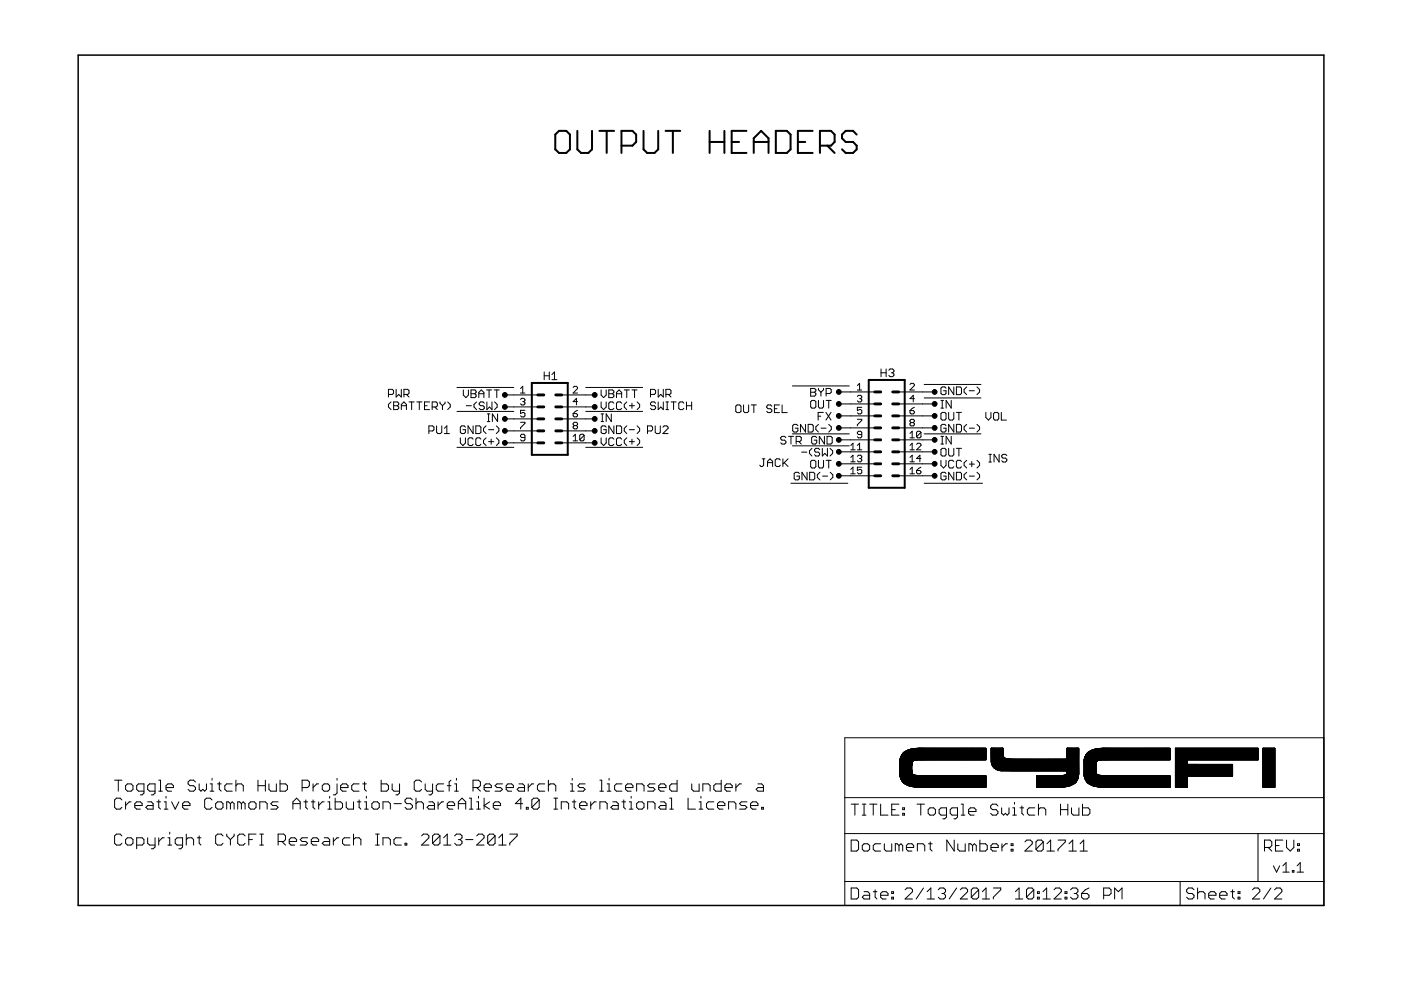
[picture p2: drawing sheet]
<svg xmlns="http://www.w3.org/2000/svg" width="297mm" height="210mm" viewBox="0 0 297 210" stroke-linecap="round" stroke-linejoin="round" font-family="sans-serif">
<g fill="none" stroke="#000" stroke-width=".21">
<path d="M115.4 78.9v1.6M115.4 79.7h1.1M116.5 78.9v1.6M117 79.4l.6-.5v1.6M186.8 78.2v1.7M186.8 79h1.1M187.9 78.2v1.7M188.4 78.5l.3-.3h.6l.2 .3v.3l-.2 .2M189 79h.3M189.3 79l.2 .3v.3l-.2 .3h-.6l-.3-.3M82.4 83.6h.8l.2-.2v-.6l-.2-.3h-.8v1.7M82.9 85.2l-.5 .5v.6l.5 .5"/>
<path d="M83.5 85.2h.8l.2 .3v.2l-.2 .3 .2 .3v.3l-.2 .2h-.8zM83.5 86h.8M84 82.5v1.7l.5-.6 .6 .6v-1.7M85.1 86.8v-1.1l.5-.5 .6 .5v1.1M85.1 86h1.1M85.6 83.6h.8l.3-.2v-.6l-.3-.3h-.8v1.7M86.2 83.6l.5 .6M86.7 85.2h1.1M87.3 85.2v1.6M88.4 85.2h1.1M88.9 85.2v1.6M90 86h.6"/>
<path d="M90.9 91.4h.8l.3-.3v-.5l-.3-.3h-.8v1.6M91.1 85.2h-1.1v1.6h1.1M91.6 86.3h.9l.2-.3v-.5l-.2-.3h-.9v1.6M92.2 86.3l.5 .5M92.6 90.3v1.4l.2 .2h.6l.3-.2v-1.4M93.3 85.2v.3l.5 .5M93.8 86v.8M94.2 91.9h1.1M94.2 90.8l.5-.5v1.6M94.4 85.2v.3l-.6 .5M94.9 85.2l.6 .5v.6l-.6 .5M96.9 87.2h12"/>
<path d="M96.9 94.8h12M96.9 82.1h12M97.6 92.8v1.1l.5 .6 .6-.6v-1.1M98.2 82.7v1.1l.6 .5 .5-.5v-1.1M98.7 90.6l-.3-.3h-.5l-.3 .3v1.1l.3 .2h.5l.3-.2v-.6h-.6M98.9 86h1M99.9 82.7h.8l.2 .3v.2l-.2 .3 .2 .3v.2l-.2 .3h-.8zM99.9 83.5h.8M100.3 90.3v1.6l-1.1-1.6v1.6M100.3 93.1l-.2-.3h-.6l-.3 .3v1.1l.3 .3h.6l.2-.3M100.9 90.3h.8l.3 .3v1.1l-.3 .2h-.8zM101 85.2l-.5 .5v.6l.5 .5"/>
<path d="M101.5 84.3v-1.1l.5-.5 .6 .5v1.1M101.5 83.5h1.1M102 93.1l-.3-.3h-.6l-.2 .3v1.1l.2 .3h.6l.3-.3M102.7 85.5l-.3-.3h-.5l-.3 .3v.2l.3 .3h.5l.3 .3v.3l-.3 .2h-.5l-.3-.2M103.1 92.8l-.6 .6v.5l.6 .6M103.1 90.3l-.6 .5v.6l.6 .5M103.1 82.7h1.1M103.2 85.2v1.6l.6-.5 .5 .5v-1.6M103.3 89.4h.6M103.3 87.8h.6M103.6 87.8v1.6M103.6 93.6h1.1"/>
<path d="M103.6 91.1h1.1M103.7 82.7v1.6M104.1 93.1v1.1M104.8 82.7h1.1M104.9 85.2l.5 .5v.6l-.5 .5M105.2 92.8l.6 .6v.5l-.6 .6M105.2 90.3l.6 .5v.6l-.6 .5M105.3 82.7v1.6M105.5 87.8v1.6l-1.1-1.6v1.6M107 86.3h7M107 91.4h7M107 83.7h7"/>
<path d="M107 88.8h7M107 93.9h7M110.4 82.4l.4-.5v1.4M110.4 83.3h.9M110.4 84.7l.2-.2h.5l.2 .2-.2 .5M110.4 89.5h.9v.3l-.9 .9v.2M110.8 85.2h.3M111.1 85.2l.2 .2-.2 .5h-.5l-.2-.3M111.3 87h-.9v.7l.4-.2 .5 .2v.5l-.2 .2h-.5l-.2-.2M111.3 92.8h-.7l-.2-.3 .2-.4h.5l.2 .2v.9l-.2 .3h-.5l-.2-.3M117 80.5h1.1M119.1 86.3h7"/>
<path d="M119.1 91.4h7M119.1 83.7h7M119.1 88.8h7M119.1 93.9h7M121.5 82.1l.3-.2h.4l.2 .2v.3l-.9 .9h.9M121.5 87.7h.7l.2 .5-.2 .2h-.4l-.3-.2zM121.5 93.5h.9M121.5 92.5l.5-.4v1.4M121.8 90.2l-.3-.2 .3-.5h.4l.2 .3-.2 .4M121.8 90.2l-.3 .3 .3 .4h.4l.2-.2-.2-.5M121.8 90.2h.4M122.4 85.2h-.9l.7-.7v1.4"/>
<path d="M122.4 87l-.9 .7M123.8 92.3l-.2-.2h-.5l-.2 .2v.9M123.8 92.3v.9l-.2 .3h-.5l-.2-.3M123.8 92.3l-.9 .9M124.2 87.2h12M124.2 94.8h12M124.2 82.1h12M127.4 89.4h.6M127.4 87.8h.6M127.4 82.7v1.1l.6 .5 .5-.5v-1.1M127.4 85.2v1.1l.6 .5 .5-.5v-1.1M127.4 92.8v1.1l.6 .6 .5-.6v-1.1"/>
<path d="M127.7 87.8v1.6M128.5 90.6l-.3-.3h-.5l-.3 .3v1.1l.3 .2h.5l.3-.2v-.6h-.5M129.1 82.7h.8l.3 .3v.2l-.3 .3 .3 .3v.2l-.3 .3h-.8zM129.1 83.5h.8M129.6 87.8v1.6l-1.1-1.6v1.6M130.2 85.5l-.3-.3h-.6l-.2 .3v1.1l.2 .2h.6l.3-.2M130.2 93.1l-.3-.3h-.6l-.2 .3v1.1l.2 .3h.6l.3-.3M130.2 90.3v1.6l-1.1-1.6v1.6M130.7 90.3h.8l.3 .3v1.1l-.3 .2h-.8zM130.7 84.3v-1.1l.6-.5 .5 .5v1.1M130.7 83.5h1.1M131.8 85.5l-.3-.3h-.5l-.3 .3v1.1l.3 .2h.5l.3-.2"/>
<path d="M131.8 93.1l-.3-.3h-.5l-.3 .3v1.1l.3 .3h.5l.3-.3M132.4 82.7h1M132.9 90.3l-.5 .5v.6l.5 .5M132.9 85.2l-.5 .5v.6l.5 .5M132.9 92.8l-.5 .6v.5l.5 .6M132.9 82.7v1.6M133.4 86h1.1M133.4 93.6h1.1M133.4 91.1h1.1M134 82.7h1.1M134 85.5v1.1M134 93.1v1.1"/>
<path d="M134.5 82.7v1.6M135.1 85.2l.5 .5v.6l-.5 .5M135.1 90.3l.5 .5v.6l-.5 .5M135.1 92.8l.5 .6v.5l-.5 .6M137.3 91.4h.8l.3-.3v-.5l-.3-.3h-.8v1.6M137.9 83.6h.8l.3-.2v-.6l-.3-.3h-.8v1.7M138.9 90.3v1.4l.3 .2h.5l.3-.2v-1.4M139 85.5l-.3-.3h-.5l-.3 .3v.2l.3 .3h.5l.3 .3v.3l-.3 .2h-.5l-.3-.2M139.6 82.5v1.7l.5-.6 .5 .6v-1.7M139.6 85.2v1.6l.5-.5 .5 .5v-1.6M140.5 90.6l.3-.3h.6l.2 .3v.2l-1.1 1.1h1.1M141.2 83.6h.8l.3-.2v-.6l-.3-.3h-.8v1.7"/>
<path d="M141.2 85.2h.5M141.2 86.8h.5M141.5 85.2v1.6M141.7 83.6l.6 .6M142.3 85.2h1.1M142.8 85.2v1.6M145 85.5l-.3-.3h-.5l-.3 .3v1.1l.3 .2h.5l.3-.2M145.5 86h1.1M145.5 85.2v1.6M146.6 85.2v1.6M156 86.1l.3-.2h.5l.3 .2v1.1l-.3 .3h-.5l-.3-.3zM157.6 85.9v1.3l.3 .3h.6l.2-.3v-1.3"/>
<path d="M159.3 85.9h1.1M159.8 85.9v1.6M161.6 97.3h.6M161.9 97.3v1.3l-.3 .3h-.2l-.3-.3M162.7 98.9v-1.1l.6-.5 .5 .5v1.1M162.7 98.1h1.1M163.6 86.1l-.2-.2h-.6l-.2 .2v.3l.2 .3h.6l.2 .2v.3l-.2 .3h-.6l-.2-.3M164.2 86.7h.5M165.3 85.9h-1.1v1.6h1.1M165.4 97.5l-.2-.2h-.6l-.2 .2v1.1l.2 .3h.6l.2-.3M165.8 85.9v1.6h1.1M166 97.3v1.6"/>
<path d="M166.3 98.1l.8 .8M166.6 92.8l-.3-.3h-.5l-.3 .3v.2l.3 .3h.5l.3 .3v.3l-.3 .2h-.5l-.3-.2M167.1 97.3l-1.1 1.1M167.2 92.5h1.1M167.7 92.5v1.6M168 81.8h12.1M168 92h12.1M168 94.5h12.1M168.8 93.6h.8l.3-.3v-.5l-.3-.3h-.8v1.6M169.2 90.3l-.3-.3h-.6l-.2 .3v1l.2 .3h.6l.3-.3v-.5h-.6M169.4 93.6l.5 .5M170 95.9h1.1"/>
<path d="M170.8 90v1.6l-1.1-1.6v1.6M171.3 90h.8l.3 .3v1l-.3 .3h-.8zM171.9 85.2l.2-.3h.6l.3 .3v1.1l-.3 .2h-.6l-.2-.2zM171.9 97.9l.2-.3h.6l.3 .3v1.1l-.3 .2h-.6l-.2-.2zM171.9 82.4h.8l.3 .2v.3l-.3 .3 .3 .2v.3l-.3 .3h-.8zM171.9 83.2h.8M172.1 95.1l-.5 .5v.5l.5 .6M173.2 92.8l-.3-.3h-.5l-.3 .3v1.1l.3 .2h.5l.3-.2v-.6h-.6M173.5 88.2h.5M173.5 84.9v1.4l.3 .2h.5l.3-.2v-1.4M173.5 97.6v1.4l.3 .2h.5l.3-.2v-1.4M173.5 90l-.5 .5v.6l.5 .5"/>
<path d="M173.5 82.4v.2l.6 .6M173.8 95.3l-.3-.2h-.5l-.3 .2v.3l.3 .3h.5l.3 .2v.3l-.3 .3h-.5l-.3-.3M174.1 83.2v.8M174.1 90.8h1.1M174.3 95.1v1.6l.6-.6 .5 .6v-1.6M174.6 87.4h-1.1v1.7M174.6 82.4v.2l-.5 .6M174.8 92.5v1.6l-1.1-1.6v1.6M175.1 87.4l1.1 1.7M175.2 84.9h1M175.2 97.6h1M175.2 83.4h.8l.2-.2v-.6l-.2-.2h-.8v1.6"/>
<path d="M175.3 92.5h.9l.2 .3v1.1l-.2 .2h-.9zM175.7 84.9v1.6M175.7 97.6v1.6M175.7 90l.6 .5v.6l-.6 .5M176 95.1l.5 .5v.5l-.5 .6M176.2 87.4l-1.1 1.7M177.8 83.1h7.7M177.8 85.6h7.7M177.8 88.2h7.7M177.8 90.7h7.7M177.8 93.3h7.7M177.8 95.8h7.7"/>
<path d="M177.8 98.3h7.7M180.4 94.4l.4-.4v1.4M180.4 97l.4-.5v1.4M180.4 99.5l.4-.4v1.4M180.4 95.4h.9M180.4 97.9h.9M181.8 96.8l.2-.3h.5l.2 .3-.2 .4M181.8 81.7l.4-.4v1.4M181.8 94.4l.4-.4v1.4M181.8 82.7h.9M181.8 84.1l.2-.3h.5l.2 .3-.2 .4M181.8 88.9h.9v.2l-.9 1v.2"/>
<path d="M181.8 95.4h.9M182.2 84.5h.3M182.2 97.2h.3M182.5 84.5l.2 .3-.2 .4h-.5l-.2-.2M182.5 97.2l.2 .3-.2 .4h-.5l-.2-.2M182.7 86.4h-.9v.7l.4-.3 .5 .3v.4l-.2 .3h-.5l-.2-.3M182.7 92.1h-.7l-.2-.2 .2-.5h.5l.2 .3v.9l-.2 .2h-.5l-.2-.2M182.7 99.1h-.9v.7l.4-.3 .5 .3v.4l-.2 .3h-.5l-.2-.3M190.5 83.1h7.7M190.5 85.6h7.7M190.5 88.2h7.7M190.5 90.7h7.7"/>
<path d="M190.5 93.3h7.7M190.5 95.8h7.7M190.5 98.3h7.7M192.9 87.1h.7l.3 .4-.3 .3h-.4l-.3-.3zM192.9 81.5l.3-.2h.4l.3 .2v.2l-1 1h1M192.9 92.8h1M192.9 91.9l.5-.5v1.4M192.9 94.4l.5-.4v1.4M192.9 97l.5-.5v1.4M192.9 99.5l.5-.4v1.4M192.9 95.4h1M192.9 97.9h1"/>
<path d="M193.2 89.6l-.3 .2 .3 .5h.4l.3-.2-.3-.5M193.2 89.6l-.3-.2 .3-.5h.4l.3 .2-.3 .5M193.2 89.6h.4M193.9 84.5h-1l.7-.7v1.4M193.9 86.4l-1 .7M194.3 99.8h.7l.3 .4-.3 .3h-.4l-.3-.3zM194.3 94.2l.3-.2h.4l.3 .2v.2l-1 1h1M195.3 91.7v.9l-.3 .2h-.4l-.3-.2M195.3 91.7l-.3-.3h-.4l-.3 .3v.9M195.3 91.7l-1 .9M195.3 97.2h-1l.7-.7v1.4M195.3 99.1l-1 .7"/>
<path d="M195.9 84.4h12.1M195.9 92h12.1M195.9 81.5h12.1M199.5 97.6v1.1l.5 .5 .6-.5v-1.1M199.5 86.5h.5M199.5 84.9h.5M199.5 94.1h.5M199.5 92.5h.5M199.8 87.4h.5l.3 .3v1.1l-.3 .3h-.5l-.3-.3v-1.1zM199.8 95.1h.5l.3 .2v1.1l-.3 .3h-.5l-.3-.3v-1.1zM199.8 84.9v1.6M199.8 92.5v1.6"/>
<path d="M200.6 82.3l-.3-.3h-.5l-.3 .3v1.1l.3 .3h.5l.3-.3v-.6h-.6M200.6 90.3l-.3-.3h-.5l-.3 .3v1l.3 .3h.5l.3-.3v-.5h-.6M201.1 87.4v1.4l.3 .3h.6l.2-.3v-1.4M201.1 95.1v1.3l.3 .3h.6l.2-.3v-1.3M201.7 84.9v1.6l-1.1-1.6v1.6M201.7 92.5v1.6l-1.1-1.6v1.6M202.2 82v1.7l-1.1-1.7v1.7M202.2 90v1.6l-1.1-1.6v1.6M202.2 97.9l-.2-.3h-.6l-.3 .3v1.1l.3 .2h.6l.2-.2M202.8 82h.8l.3 .3v1.1l-.3 .3h-.8zM202.8 90h.8l.3 .3v1l-.3 .3h-.8zM202.8 87.4h1.1"/>
<path d="M202.8 95.1h1.1M203.3 87.4v1.7M203.3 95.1v1.6M203.9 97.9l-.3-.3h-.5l-.3 .3v1.1l.3 .2h.5l.3-.2M205 82l-.6 .6v.5l.6 .6M205 90l-.6 .5v.6l.6 .5M205 97.6l-.6 .5v.6l.6 .5M205.5 90.8h1.1M205.5 98.4h1.1M205.5 82.8h1.1M206 97.9v1.1M207.1 82l.6 .6v.5l-.6 .6"/>
<path d="M207.1 90l.6 .5v.6l-.6 .5M207.1 97.6l.6 .5v.6l-.6 .5M209 87.4v1.1l.6 .6 .5-.6v-1.1M209.7 98h.5M209.7 96.3h.5M209.9 96.3v1.7M210.9 87.4h.6l.3 .3v1.1l-.3 .3h-.6l-.2-.3v-1.1zM211.8 96.3v1.7l-1-1.7v1.7M212.3 87.4v1.7h1.1M213.5 96.6l-.3-.3h-.5l-.3 .3v.3l.3 .2h.5l.3 .3v.3l-.3 .3h-.5l-.3-.3M167.7 102.5h12M169.5 100.4l-.3-.3h-.5l-.3 .3v1.1l.3 .2h.5l.3-.2v-.6h-.6"/>
<path d="M171.1 100.1v1.6l-1.1-1.6v1.6M171.7 100.1h.8l.2 .3v1.1l-.2 .2h-.8zM173.8 100.1l-.5 .6v.5l.5 .5M174.4 100.9h1.1M176 100.1l.6 .6v.5l-.6 .5M177.8 100.9h7.7M180.4 100.5h.9M190.5 100.9h7.7M192.9 100.5h1M195.9 102.5h12.4M200.6 100.4l-.3-.3h-.5l-.3 .3v1.1l.3 .2h.5l.3-.2v-.6h-.6M202.2 100.1v1.6l-1.1-1.6v1.6"/>
<path d="M202.8 100.1h.8l.3 .3v1.1l-.3 .2h-.8zM205 100.1l-.6 .6v.5l.6 .5M205.5 100.9h1.1M207.1 100.1l.6 .6v.5l-.6 .5M179.1 156.4h101.6v35.6h-101.6zM191.3 160h17.7M191.3 159.9h17.7M191.3 160l-.2 .2M191.3 159.9v.1h17.7M191.3 159.8h17.7M191.4 159.9h-.1M191.4 159.8l-.3 .4"/>
<path d="M191.4 159.8h17.6M191.4 159.8h.1M191.4 159.7h17.6M191.5 159.7h17.5M191.5 159.6h17.5M191.6 159.6h17.4M191.6 159.5h17.4M191.7 159.5l-.3 .4M191.7 159.5l-.3 .3M191.7 159.4h17.3M191.8 159.4h17.2M191.9 159.3h17.1"/>
<path d="M192 159.3h17M192.1 159.2h16.9M192.2 159.2l-.5 .3M192.2 159.2h16.8M192.3 159.1h16.7M192.4 159.1h16.6M192.6 159h16.4h-16.5M192.7 159l-1.1 .6M192.8 158.9l-.1 .1M192.8 158.9h16.2M193 158.9h-.1M193.1 158.9h-.1"/>
<path d="M193.1 158.9l-.9 .3M193.1 158.9h.1M193.2 158.8v.1M193.3 158.8h15.7M193.3 158.8h.1M193.5 158.8h-.1M193.6 158.8h15.4M193.6 158.8h.1M193.7 158.7l-.6 .2M193.7 158.7v.1M193.9 158.7h-.1M194 158.7h15"/>
<path d="M194.1 158.7h-.1M194.2 158.7h.1M194.3 158.7h-.6M194.4 158.7l14.6-.1v2.5l-15.2 .1M194.5 158.7h-.1M194.8 158.6v.1M195 158.6l-.7 .1M208.6 158.6l.2 .1M208.9 158.7l.1 .2h-16M210.2 159h2.4M210.2 158.9h2.4M210.2 158.8h2.4"/>
<path d="M210.2 158.7h2.4M210.2 158.6h2.4v1.7l.1-.1M210.2 158.6v2.8M210.2 160h2.4M210.2 159.9h2.4M210.2 159.8h2.4M210.2 159.7h2.4M210.2 159.6h2.4M210.2 159.5h2.4M210.2 159.4h2.4M210.2 159.3h2.4M210.2 159.2h2.4"/>
<path d="M210.2 159.1h2.4M210.2 158.7h.1M210.2 158.6v.1M226.2 159h2.5M226.2 158.9h2.5M226.2 158.8h2.5M226.2 160h2.5M226.2 159.9h2.5M226.2 159.8h2.5M226.2 159.7h2.5M226.2 159.6h2.5M226.2 159.5h2.5"/>
<path d="M226.2 159.4h2.5M226.2 159.3h2.5M226.2 159.2h2.5M226.2 159.1h2.5M226.3 158.6l2.4 .1M228.6 158.6l.1 .1M228.7 158.7v.1M228.7 158.7l-2.5 .1h2.5M230.3 159.9h17.8M230.4 159.8h17.7M230.4 159.9h17.7M230.5 159.7h17.6"/>
<path d="M230.6 159.6h17.5M230.7 159.5h17.4M230.8 159.4h17.3M230.8 159.4l-.5 .6h17.8M230.9 159.4h.1M231.2 159.2h16.9M231.2 159.2l-.8 .6-.3 .6M231.2 159.2h.1M231.4 159.1h16.7M231.5 159.1l-.3 .1M231.6 159h16.5M231.6 159l-.4 .2"/>
<path d="M231.6 159l-.1 .1M231.7 159h16.4M231.9 158.9l-.3 .1M231.9 158.9h16.2M232 158.9h-.1M232.3 158.8h15.8M232.4 158.8l-.3 .1M232.5 158.8h-.1M232.7 158.7l-1.1 .3M232.8 158.7l-.1 .1M232.9 158.7h.1M233.1 158.7h15"/>
<path d="M233.1 158.7h.1M233.3 158.7h-.1M233.4 158.7h14.7v2.4h-14.8M233.5 158.7h.1M233.8 158.6v.1M234 158.6l-1.3 .1M247.7 158.6l.2 .1M247.9 158.7l.2 .2h-16.1M248.1 158.8h-15.5M248.1 159.6h-17.4M248.1 159.3h-17.1h17.1M248.1 159.7h-17.6"/>
<path d="M249.2 159h17.5M249.2 158.9h17.5M249.2 158.8h17.5M249.2 158.7h17.5M249.2 160h17.5M249.2 159.9h17.5M249.2 159.8h17.5M249.2 159.7h17.5M249.2 159.6h17.5M249.2 159.5h17.5M249.2 159.4h17.5M249.2 159.3h17.5"/>
<path d="M249.2 159.2h17.5M249.2 159.1h17.5M267.8 158.6h2.5v8.3h-2.5zM267.8 159h2.5M267.8 158.9h2.5M267.8 158.8h2.5M267.8 158.7h2.5M267.8 160h2.5M267.8 159.9h2.5M267.8 159.8h2.5M267.8 159.7h2.5M267.8 159.6h2.5"/>
<path d="M267.8 159.5h2.5M267.8 159.4h2.5M267.8 159.3h2.5M267.8 159.2h2.5M267.8 159.1h2.5M24.3 165.4h1.5M25.1 165.4v2.3M25.8 169.6l-.3-.4h-.8l-.4 .4v1.6l.4 .4h.8l.3-.4M25.8 177.2l-.3-.4h-.8l-.4 .4v1.6l.4 .4h.8l.3-.4M26.6 166.6l.4-.4h.8l.4 .4v.8l-.4 .3h-.8l-.4-.3zM26.6 178l.4-.4h.8l.4 .4v.8l-.4 .4h-.8l-.4-.4zM26.6 170v1.6"/>
<path d="M27.8 170h-.4l-.8 .8M28.6 170.8h1.5v-.4l-.3-.4h-.8l-.4 .4v.8l.4 .4h.8M29 179.2h1.1l.4-.4v-.8l-.4-.4h-1.1v2.4M30.5 167.7h-1.1l-.4-.3v-.8l.4-.4h1.1v1.9l-.4 .4h-.3M31.3 177.6v1.2l.4 .4h1.2M31.3 170h.8l.4 .4v1.2h-1.2l-.4-.4 .4-.4h1.2M32.9 167.7h-1.2l-.4-.3v-.8l.4-.4h1.2v1.9l-.4 .4h-.4M32.9 177.6v2l-.4 .4h-.4M33.3 170h.7M33.7 165.4h.3v2.3M33.7 167.7h.7M33.7 169.6v1.6l.3 .4"/>
<path d="M33.7 177.6v1.6M34.8 170h.4v1.6M34.8 171.6h.8M34.8 177.6h-.4l-.7 .8M35.2 167h1.6v-.4l-.4-.4h-.8l-.4 .4v.8l.4 .3h.8M35.2 168.8v.4M35.6 179.2h.8M35.6 177.6h.4v1.6M36 176.4v.4M36.4 170l.7 1.6 .8-1.6M38.7 170.8h1.6v-.4l-.4-.4h-.8l-.4 .4v.8l.4 .4h.8M38.7 179.2h-1.2l-.4-.4v-.8l.4-.4h1.2v2l-.4 .4h-.4"/>
<path d="M39.5 178l.4-.4h.8l.3 .4v1.2M39.5 176.8v2.4M41.4 165.8l-.4-.4h-.7l-.4 .4v.4l.4 .4h.7l.4 .4v.4l-.4 .3h-.7l-.4-.3M41.8 177.6h.8M42.2 166.2v1.2l.4 .3 .4-.3 .4 .3 .4-.3v-1.2M42.2 177.2v1.6l.4 .4M44.6 167.7h.7M44.6 166.2h.4v1.5M45 165v.4M45 169.6l-.4-.4h-.8l-.4 .4v1.6l.4 .4h.8l.4-.4M45.7 170.4l.4-.4h.8l.4 .4v.8l-.4 .4h-.8l-.4-.4zM46.1 166.2h.8"/>
<path d="M46.5 165.8v1.6l.4 .3M47.3 177.2l-.4-.4h-.8l-.4 .4v1.6l.4 .4h.8l.4-.4M48.1 176.8v.4l.8 .8M48.9 170.4l-.4-.4h-.4v1.6M48.9 170.4v1.2M48.9 178v1.2M48.9 170.4l.3-.4 .4 .4v1.2M49.2 166.2h-1.1l-.4 .4v.8l.4 .3h1.1M49.6 176.8v.4l-.7 .8M50 166.6l.4-.4h.8l.4 .4v1.1M50 165.4v2.3M51.2 170.4l-.4-.4h-.4v1.6"/>
<path d="M51.2 170.4v1.2M51.2 170.4l.4-.4 .4 .4v1.2M52 177.2l-.4-.4h-.8l-.4 .4v1.6l.4 .4h.8l.4-.4M52.7 170.4l.4-.4h.8l.4 .4v.8l-.4 .4h-.8l-.4-.4zM52.7 178h.8M54.3 176.8h-1.6v2.4M54.7 166.6h1.6M54.7 165.4v2.3M55.1 171.6v-1.6h1.2l.3 .4v1.2M55.1 176.8h.8M55.1 179.2h.8M55.5 176.8v2.4"/>
<path d="M56.3 165.4v2.3M57 166.2v1.2l.4 .3h1.2v-1.5M59 170h-1.2l-.4 .4 .4 .4h.8l.4 .4-.4 .4h-1.2M59 178.4h1.2l.3-.4v-.8l-.3-.4h-1.2v2.4M59.4 165.4v2.3h1.1l.4-.3v-.8l-.4-.4h-1.1M59.8 178.4l.7 .8M61.3 178.4h1.6v-.4l-.4-.4h-.8l-.4 .4v.8l.4 .4h.8M62.1 171.6v-1.6l.8-.8 .7 .8v1.6M62.1 170.4h1.5M64.1 167h1.1l.4-.4v-.8l-.4-.4h-1.1v2.3M64.4 170h.8M64.8 169.6v1.6l.4 .4"/>
<path d="M65.2 177.6h-1.1l-.5 .4 .5 .4h.7l.4 .4-.4 .4h-1.2M66 170h.8M66 178.4h1.6v-.4l-.4-.4h-.8l-.4 .4v.8l.4 .4h.8M66.4 166.2v1.5M66.4 169.6v1.6l.4 .4M67.6 166.2h-.4l-.8 .8M67.6 170v1.6M68.3 166.6l.4-.4h.8l.4 .4v.8l-.4 .3h-.8l-.4-.3zM68.7 177.6h.8l.4 .4v1.2h-1.2l-.4-.4 .4-.4h1.2M68.7 170h-.4l-.7 .8M69.5 170h.4v1.6M69.5 171.6h.8"/>
<path d="M69.9 168.8v.4M70.7 177.6v1.6M71.1 169.2v2.4h1.1l.4-.4v-.8l-.4-.4h-1.1M71.5 166.2v1.9l-.4 .4h-.4M71.5 165v.4M71.8 177.6h-.3l-.8 .8M72.2 167h1.6v-.4l-.4-.4h-.8l-.4 .4v.8l.4 .3h.8M73.4 170v1.2l.4 .4h1.2v-1.6M74.2 177.6h-1.2l-.4 .4v.8l.4 .4h1.2M75 176.8v2.4M75 178l.4-.4h.7l.4 .4v1.2M75.7 170h.8"/>
<path d="M76.1 166.2h-1.1l-.4 .4v.8l.4 .3h1.1M76.1 169.6v1.6l.4 .4M76.9 166.2h.8M77.3 165.8v1.6l.4 .3M77.3 171.6h.8M77.3 170h.4v1.6M77.7 168.8v.4M78.8 170.4l.4-.4h.8l.4 .4v.8l-.4 .4h-.8l-.4-.4zM79.6 176.8h.8M79.6 179.2h.8M80 176.8v2.4M80.8 165.4v2.3h1.2l.4-.3v-.8l-.4-.4h-1.2"/>
<path d="M81.2 171.6v-1.6h1.2l.4 .4v1.2M81.2 179.2v-1.6h1.2l.4 .4v1.2M83.1 166.2v1.2l.4 .3h1.2M83.5 170.4h1.6M84.7 166.2v1.9l-.4 .4h-.4M85.1 177.6h-1.2l-.4 .4v.8l.4 .4h1.2M85.9 178.8h.4v.4h-.4zM87.4 169.6l-.4-.4h-.7l-.4 .4v.4l.4 .4h.7l.4 .4v.4l-.4 .4h-.7l-.4-.4M88.2 170.4l.4-.4h.8l.4 .4v1.2M88.2 169.2v2.4M89.4 177.2l.4-.4h.8l.3 .4v.4l-1.5 1.6h1.5M89.4 165.8l-.4-.4h-.8l-.4 .4v1.6l.4 .3h.8l.4-.3"/>
<path d="M90.1 166.2v1.2l.5 .3h1.1M90.9 170h.8l.4 .4v1.2h-1.2l-.3-.4 .3-.4h1.2M91.7 166.2v1.9l-.4 .4h-.4M92.9 170v1.6M93.3 177.2v1.6l-.4 .4h-.8l-.4-.4M93.3 177.2l-.4-.4h-.8l-.4 .4v1.6M93.3 177.2l-1.6 1.6M94.1 166.2h-1.2l-.4 .4v.8l.4 .3h1.2M94.1 170h-.4l-.8 .8M94.1 177.6l.7-.8v2.4M94.1 179.2h1.5M94.8 166.6h.8"/>
<path d="M94.8 170.8h1.6v-.4l-.4-.4h-.8l-.4 .4v.8l.4 .4h.8M95.6 165.4l-.4 .4v1.9M96.4 177.2l.4-.4h.8l.4 .4v.4l-.4 .4M96.4 167.7h.8M96.4 166.2h.4v1.5M96.8 165v.4M97.2 170.4h1.5M97.2 171.6v-1.6l.8-.8 .7 .8v1.6M97.2 178h.4M97.6 178l.4 .4v.4l-.4 .4h-.8l-.4-.4M98.7 178h1.6M99.5 169.2h.4v2.4"/>
<path d="M99.5 171.6h.8M100.3 167h1.2l.4-.4v-.8l-.4-.4h-1.2v2.3M101.1 167l.8 .7M101.1 177.2l.4-.4h.7l.4 .4v.4l-1.5 1.6h1.5M101.1 171.6h.8M101.1 170h.4v1.6M101.5 168.8v.4M102.6 167h1.6v-.4l-.4-.4h-.8l-.4 .4v.8l.4 .3h.8M102.6 169.2v2.4M103.8 170l-1.2 .8 1.2 .8M104.6 170.8h1.5v-.4l-.4-.4h-.7l-.4 .4v.8l.4 .4h.7M105 177.2l-.4-.4h-.8l-.4 .4v1.6"/>
<path d="M105 177.2v1.6l-.4 .4h-.8l-.4-.4M105 177.2l-1.6 1.6M105.7 179.2h1.6M105.7 177.6l.8-.8v2.4M106.5 166.2h-1.1l-.4 .4 .4 .4h.7l.4 .4-.4 .3h-1.1M107.3 167h1.6v-.4l-.4-.4h-.8l-.4 .4v.8l.4 .3h.8M108.1 176.8h1.5v.4l-1.5 1.6v.4M110 166.2h.8l.4 .4v1.1h-1.2l-.4-.3 .4-.4h1.2M110.8 170.4h-1.5l1.1-1.2v2.4M111.6 171.2h.4v.4h-.4zM112 166.2v1.5M113.2 166.2h-.4l-.8 .8"/>
<path d="M114.3 169.6l-.4-.4h-.7l-.4 .4v1.6M114.3 169.6v1.6l-.4 .4h-.7l-.4-.4M114.3 169.6l-1.5 1.6M115.5 166.2h-1.2l-.4 .4v.8l.4 .3h1.2M116.3 166.6l.3-.4h.8l.4 .4v1.1M116.3 165.4v2.3M117.4 169.2h.8M117.4 171.6h.8M117.8 169.2v2.4M119 171.6v-1.6h1.2l.4 .4v1.2M120.9 167.7h.8M120.9 166.2h.4v1.5"/>
<path d="M121.3 165v.4M121.3 170h.8M121.7 169.6v1.6l.4 .4M122.9 170.8h1.6v-.4l-.4-.4h-.8l-.4 .4v.8l.4 .4h.8M124.1 166.2h-1.2l-.4 .4 .4 .4h.8l.4 .4-.4 .3h-1.2M125.2 170v1.6M126.4 170h-.4l-.8 .8M127.2 165.4h.4v2.3M127.2 167.7h.8M127.2 171.6v-1.6h1.2l.3 .4v1.2M128.7 167.7h.8M128.7 166.2h.4v1.5"/>
<path d="M129.1 165v.4M129.9 170h.8l.4 .4v1.2h-1.2l-.4-.4 .4-.4h1.2M131.9 166.2h-1.2l-.4 .4v.8l.4 .3h1.2M131.9 170h.7M132.2 169.6v1.6l.4 .4M132.6 167h1.6v-.4l-.4-.4h-.8l-.4 .4v.8l.4 .3h.8M133.4 171.6h.8M133.4 170h.4v1.6M133.8 168.8v.4M135 167.7v-1.5h1.1l.4 .4v1.1M135.4 170h.7l.4 .4v.8l-.4 .4h-.7l-.4-.4v-.8zM137.3 171.6v-1.6h1.2l.4 .4v1.2"/>
<path d="M138.9 166.2h-1.2l-.4 .4 .4 .4h.8l.4 .4-.4 .3h-1.2M139.7 167h1.5v-.4l-.4-.4h-.8l-.3 .4v.8l.3 .3h.8M140 170h.8l.4 .4v1.2h-1.2l-.3-.4 .3-.4h1.2M142 169.2h.4v2.4M142 171.6h.8M143.6 165.4v2.3h-1.2l-.4-.3v-.8l.4-.4h1.2M145.9 169.2v2.4h1.5M146.7 166.2v1.2l.4 .3h1.1v-1.5M148.2 171.6h.8M148.2 170h.4v1.6M148.6 168.8v.4M149 167.7v-1.5h1.2l.4 .4v1.1"/>
<path d="M151.3 170h-1.1l-.4 .4v.8l.4 .4h1.1M152.1 170.8h1.6v-.4l-.4-.4h-.8l-.4 .4v.8l.4 .4h.8M152.9 165.4v2.3h-1.2l-.4-.3v-.8l.4-.4h1.2M153.7 167h1.5v-.4l-.3-.4h-.8l-.4 .4v.8l.4 .3h.8M154.5 171.6v-1.6h1.1l.4 .4v1.2M156 166.2v1.5M157.2 166.2h-.4l-.8 .8M158.4 170h-1.2l-.4 .4 .4 .4h.8l.4 .4-.4 .4h-1.2M159.1 170.8h1.6v-.4l-.4-.4h-.8l-.4 .4v.8l.4 .4h.8M160.7 166.2h.8l.4 .4v1.1h-1.2l-.4-.3 .4-.4h1.2M161.5 171.2h.4v.4h-.4zM179.1 176.7h101.6"/>
<path d="M179.1 169.1h101.6M180.5 170.5h1.5M180.5 178.1h1.2l.3 .4v1.6l-.3 .3h-1.2zM181.3 170.5v2.3M182.8 170.5h.8M182.8 172.8h.8M182.8 179.3l.4-.4h.8l.4 .4v.8l-.4 .3h-.8l-.4-.3zM183.2 170.5v2.3M184.4 170.5h1.5M185.1 170.5v2.3M186.7 170.5v2.3h1.6M186.7 178.9h-1.2l-.4 .4v.8l.4 .3h1.2"/>
<path d="M187.5 178.9v1.2l.4 .3h1.2v-1.5M189.1 171.7h.7M190.6 170.5h-1.5v2.3h1.5M190.6 179.3l-.4-.4h-.4v1.5M190.6 179.3l.4-.4 .4 .4v1.1M190.6 179.3v1.1M190.8 164.5h18.2v2.4h-14l-2.4-.3M190.8 164.2h.1M190.8 161.1v3.4M190.8 164l2.7 .1M190.8 161.5h2.6M190.8 161.7h2.6h-2.6"/>
<path d="M190.8 162l2.5 .1M190.8 162.1h2.5M190.8 163.3l2.5 .1M190.8 163.4l2.5 .1M190.8 163.7h2.6M190.8 164.4h3.3M190.8 164.1l2.7 .1M190.8 164.2h2.8M190.8 164.3h2.9M190.8 164.3h3M190.8 164.5h18.2M190.8 164.5l.1 .5"/>
<path d="M190.8 164.1h2.6M190.8 164h2.6M190.8 163.9h2.6M190.8 163.8h2.6M190.8 163.7h2.5M190.8 163.6h2.5M190.8 163.5h2.5M190.8 163.3h2.5M190.8 163.2h2.5M190.8 163.1h2.5M190.8 163h2.5M190.8 162.9h2.5"/>
<path d="M190.8 162.8h2.5M190.8 162.7h2.5M190.8 162.6h2.5M190.8 162.5h2.5M190.8 162.4h2.5M190.8 162.3h2.5M190.8 162.2h2.5M190.8 162h2.5M190.8 161.9h2.5M190.8 161.8h2.5M190.8 161.6h2.6M190.8 161h18.2"/>
<path d="M190.8 164.6h18.2M190.9 164.6h.1M190.9 160.9h18.1l-.2 .2M190.9 160.9h18.1M190.9 164.7h18.1M190.9 164.7v.2h18.1M190.9 160.9l-.1 .2h3.9M190.9 161h.1M190.9 160.8h18.1h-18.1M190.9 164.8h18.1h-18.1M190.9 164.7v.2M190.9 160.8v.1"/>
<path d="M190.9 160.6h18.1M190.9 165l.2 .4M190.9 160.6l-.1 .5M190.9 164.9h18.1M190.9 164.9l.2 .4M190.9 160.5h18.1M190.9 165h18.1M191 160.5h18M191 165h18M191 165.1h18M191 160.5h.1M191 165.1h.1"/>
<path d="M191 160.4h18M191.1 165.2h17.9M191.1 160.4h17.9M191.1 160.3h17.9M191.1 160.2h17.9M191.1 165.3h17.9M191.1 165.4h.1M191.1 160.2v.1M191.1 165.3v.1M191.1 160.3l-.2 .4h18.1M191.1 165.4l.3 .4h17.6M191.1 160.2l-.2 .4"/>
<path d="M191.1 165.4h17.9M191.2 165.4l.1 .2M191.2 160.2h17.8M191.2 165.4h17.8M191.2 160.1h17.8M191.2 160.1h.1M191.2 165.5h17.8M191.2 165.5h.1M191.2 165.6h17.8M191.3 165.6h17.7M191.3 165.6l.1 .1M191.3 165.7h17.7"/>
<path d="M191.4 165.7l.8 .6M191.4 172.4h.4v.4h-.4zM191.4 171.3h.4v.4h-.4zM191.4 165.8h17.6M191.5 165.8v.1M191.5 165.9h17.5M191.5 165.9l1.2 .7M191.6 166h17.4M191.6 166.1h17.4M191.7 166v.1M191.7 166.1h17.3M191.8 166.2h17.2"/>
<path d="M191.9 166.2h17.1M192 166.3h17M192 166.3h.1M192.1 166.3h16.9M192.2 179.7h1.5v-.4l-.4-.4h-.7l-.4 .4v.8l.4 .3h.7M192.2 166.4h16.8M192.3 166.4h16.7M192.4 166.5h16.6M192.5 166.5h16.5M192.6 166.6h16.4M192.8 166.6h16.2M192.8 166.6h.1"/>
<path d="M193 166.7h16M193 166.7h.1M193.1 166.7l.3 .1M193.1 166.7h15.9M193.3 162.3h-2.5M193.3 163.4h-2.5M193.3 162.1v.1M193.3 162.2v.1M193.3 163.4v.2M193.3 162.1h.1M193.3 163.5v.1M193.3 163.6h.1"/>
<path d="M193.3 163.6l.1 .2h-2.6M193.3 163.6l.1 .5a1.11 1.11 0 0 0 1.2 .3M193.3 161.9v1.7M193.3 163.7l.1 .1M193.3 161.9h-2.5M193.4 161.8h-.1M193.4 163.8v.1M193.4 163.9v.1M193.4 161.8l-.1 .3M193.4 161.8h-2.6M193.4 161.6l-.1 .3M193.4 164v.1"/>
<path d="M193.4 164l.3 .3M193.4 161.5v.3M193.4 161.5v.1M193.4 161.4v.1M193.5 161.4h.1M193.5 161.4h-2.7M193.5 166.8h.2M193.5 161.3v.1M193.6 166.8h15.4M193.6 161.3l-2.8 .1h2.7M193.6 161.3l-.1 .1M193.6 161.3h.1"/>
<path d="M193.6 164.3h.1M193.7 161.3h-2.9M193.7 161.2v.1M193.7 161.2h.1M193.7 161.2l-.1 .1M193.7 164.3l.1 .1M193.7 161.2h-2.9M193.8 161.2h-.1M193.8 166.8h15.2M193.8 161.2h.1M193.8 164.4h.1M193.9 166.8l.1 .1"/>
<path d="M194 161.2h-.1M194 164.4h.1M194.1 166.9h.1M194.1 161.1l-3.3 .1M194.3 161.1h-.1M194.3 164.4h.1M194.4 166.9h.1M194.4 166.9h14.6M194.4 170.5h1.6M194.6 164.4h.1M194.6 164.4l.5 .1M194.6 166.9h.1"/>
<path d="M195 164.5l-4.2-.1 .1 .3M195.1 166.9h.1M195.2 170.5v2.3M195.6 161.1h.1M196.8 171.7l.4-.4h.8l.3 .4v.7l-.3 .4h-.8l-.4-.4zM196.8 178.9h.8M197.2 178.5v1.6l.4 .3M200.7 172.8h-1.2l-.4-.4v-.7l.4-.4h1.2v1.9l-.4 .4h-.4M202.3 178.1v2.3l-1.6-2.3v2.3M203 172.8h-1.2l-.3-.4v-.7l.3-.4h1.2v1.9l-.4 .4h-.4M203.1 178.9v1.2l.4 .3h1.1v-1.5M203.8 170.5h.4v2.3"/>
<path d="M203.8 172.8h.8M205.4 172.1h1.5v-.4l-.4-.4h-.8l-.3 .4v.7l.3 .4h.8M206.2 179.3l-.4-.4h-.4v1.5M206.2 179.3v1.1M206.2 179.3l.4-.4 .4 .4v1.1M207 161.1h-.4M207.8 178.1v2.3h1.1l.4-.3v-.8l-.4-.4h-1.1M208.4 164.5h.1M208.7 164.5l.3 .2M208.7 161.1h-.1M209 164.7h-18.1M209 165.1l-17.9 .1"/>
<path d="M209 160.7l-18.1-.1v.2M209 161.1h-18.2M210.1 179.7h1.5v-.4l-.3-.4h-.8l-.4 .4v.8l.4 .3h.8M210.2 161.1h18.5M210.2 161.2h18.5M210.2 161.3h18.5M210.2 161.4h18.5M210.2 161.5h18.5M210.2 160.2l2.5 .1v.1M210.2 160.4h2.6M210.2 160.5l2.6 .1M210.2 160.5l2.7 .1"/>
<path d="M210.2 160.6l2.7 .1M210.2 160.7l2.9 .1M210.2 160.8h3M210.2 160.8l3.4 .1M210.2 160.9l3.7 .1M210.2 161h18.5M210.2 160.7h2.8M210.2 160.3l2.5 .1M210.2 160.2h2.5M210.2 160.1h2.4M210.2 161.4v.3M210.2 161.7h18.5"/>
<path d="M210.2 161.6h18.5M210.2 161.7l.1 .3M210.2 161.8h18.5M210.2 161.9h18.5M210.2 162h18.5M210.3 162h18.4M210.3 162l.1 .3M210.3 162.1h18.4M210.3 162.2h18.4M210.4 162.2h18.3M210.4 162.3h18.3M210.4 162.3l.6 .7"/>
<path d="M210.4 162.4h18.3M210.5 162.5h18.2M210.5 162.6h18.2M210.6 162.6h18.1M210.6 162.7h18.1M210.7 162.7h18M210.7 162.8h18M210.8 162.8h17.9M210.9 162.9h17.8M211 163h17.7M211 163l.3 .2M211.1 163h17.6"/>
<path d="M211.2 163.1h17.5M211.3 163.2l1.1 .2 16.3 .1M211.3 163.2h17.4M211.5 163.2h17.2M211.6 170.9l-.4-.4h-.8l-.4 .4v.4l.4 .4h.8l.4 .4v.3l-.4 .4h-.8l-.4-.4M211.6 163.3h17.1M211.8 163.3h16.9M212 163.4h16.7M212.4 171.3v1.1l.4 .4 .3-.4 .5 .4 .3-.4v-1.1M212.4 178.9v1.5M212.6 160.2l.1 .2M212.7 160.2v.1"/>
<path d="M212.7 160.3h-2.5l2.5 .1M212.7 160.3v.2M212.7 160.4l.1 .1M212.7 160.5l.3 .2M213 160.7l-2.8-.1a2.64 2.64 0 0 0 2.9 2.7l.9 .1M213 160.7l.1 .1M213 160.7v.1M213.1 160.8h.1M213.1 160.8h.2M213.2 160.8h.1M213.3 160.8l1 .2M213.3 160.8v.1"/>
<path d="M213.4 160.9h.1M213.6 178.9h-.4l-.8 .8M213.7 160.9h.1M214.2 161h.1M214.2 163.4h.3M214.4 178.9h.4v.4h-.4zM214.7 172.8h.8M214.7 171.3h.4v1.5M215.1 170.1v.4M215.2 163.4h.3M216.3 171.3h.7M216.7 170.9v1.5l.3 .4"/>
<path d="M217.3 178.5l.4-.4h.8l.4 .4v.4l-1.6 1.5h1.6M219.4 171.3h-1.2l-.4 .4v.7l.4 .4h1.2M219.8 164.5h8.9M219.8 165.5h8.5M219.8 165.2h8.7M219.8 164.9h8.8M219.8 164.8h8.8M219.8 164.7h8.8M219.8 166.8l.5 .1M219.9 164.5l-.1 .1h8.9M220 164.5h.1M220.2 171.7l.4-.4h.7l.4 .4v1.1"/>
<path d="M220.2 170.5v2.3M220.5 166.9h.4M221.2 178.5v1.6l-.4 .3h-.8l-.4-.3M221.2 178.5l-.4-.4h-.8l-.4 .4v1.6M221.2 178.5l-1.6 1.6M222 178.9l.8-.8v2.3M223.7 166.9l.1 .1M224.3 178.1h1.6v.4l-1.6 1.6v.3M224.4 166.9h-.1M224.9 171.7h1.5M224.9 170.5v2.3M224.9 166.9h-.1"/>
<path d="M225.2 166.9h-5.4M225.2 166.9h-.1M225.3 164.4h-.1M225.4 164.4h.1M225.4 166.9h.1M225.6 166.8v.1M225.7 164.4h.1M225.7 164.4l-.8 .1M225.8 161h-.2M225.8 166.8l-6 .1M225.8 164.3h2.9M225.8 164.3v.1"/>
<path d="M225.9 164.3v.1M225.9 164.3h.1M225.9 164.4h-.2M225.9 166.8h-.1M226 164.3h-.1M226 163.4v.1M226 164.3h.1M226 164.2v.1M226 164.2h2.7M226 164.2l-.1 .2M226.1 164.2h.1M226.1 164.1v.1"/>
<path d="M226.1 163.5h.1M226.1 164.2h2.6M226.1 164.1l-.1 .2M226.1 160.9h.1M226.1 160.9l-.1 .1M226.1 163.5v.6M226.1 164v.1M226.1 163.5l.1 .6-.2 .1M226.1 164.1h2.6M226.1 163.7h2.6M226.1 163.6h2.6M226.1 163.5h2.6"/>
<path d="M226.2 163.8h2.5M226.2 164h2.5M226.2 164h2.5v.3M226.2 163.9h2.5M226.2 163.7h2.5M226.2 163.4l-.1 .1M226.2 166.8h-6.4M226.2 161v-2.4h2.5v5.5M226.2 160.2h2.5M226.2 160.3h2.5M226.2 160.4h2.5M226.2 160.5h2.5"/>
<path d="M226.2 160.6h2.5M226.2 160.9h2.5M226.2 160.7h2.5M226.2 160.1h2.5M226.4 166.7l-6.6 .1M226.4 170.5v2.3M226.5 166.7l-6.7 .1M226.5 166.7l-.3 .1M226.7 178.9l.7-.8v2.3M226.7 166.6l-.1 .1M226.9 166.6h-7.1M227.1 166.5h-7.3"/>
<path d="M227.2 171.3v1.1l.4 .4h1.1v-1.5M227.2 166.4l-7.4 .1M227.3 166.4h-7.5M227.4 166.3l-1.6 .5M227.5 166.3h-7.7M227.5 166.3h.1M227.6 166.2h-7.8M227.8 166.1l-1 .5-7 .1v-.2h7.3M227.8 166.1h-8M227.9 166h-8.1M227.9 166.1h-8.1M228 165.9l-8.2 .1"/>
<path d="M228 165.9h-8.2M228.1 165.8l-.4 .4h-7.9M228.1 165.8l-8.3 .1M228.2 165.8l-.4 .3M228.2 165.8h-8.4M228.2 165.7h.1M228.2 165.7l-8.4 .1M228.2 165.7h-8.4M228.3 165.6h-8.5M228.3 165.5l-.2 .3M228.3 165.5h.1M228.3 165.5h-8.5"/>
<path d="M228.4 165.4h-8.6M228.4 165.3h-8.6M228.5 165.2h.1M228.5 165.2l-.2 .3M228.5 165.2l-8.7 .1M228.5 165.1l-8.7 .1M228.5 165h.1M228.5 165.1h-8.7M228.6 164.9h.1M228.6 165l-8.8 .1M228.6 164.8l-.1 .4M228.6 165h-8.8"/>
<path d="M228.6 165l-.4 .8M228.6 164.7h.1M228.6 164.6l-8.8 .1h8.8M228.6 164.5v.1M228.6 164.6v.2M228.7 164.5h-8.9v2.4l6-.1M228.7 164.3v.1M228.7 164.4l-.1 .1M228.7 164.4h-3.1M228.7 164.4l-3.8 .1M228.7 164.3h-2.7M228.7 160.7l-2.5 .1h2.5"/>
<path d="M228.7 160.8l-2.6 .1M228.7 164.1l-.1 .9M229 178.9l.8-.8v2.3M229.5 170.5v2.3h1.2l.4-.4v-.7l-.4-.4h-1.2M229.9 164l2.6 .1 .2 .2M229.9 164.5h18.2v2.4h-14.1l-1.9-.2M229.9 161.4h2.6M229.9 162.1l2.5 .1M229.9 163.4l2.5 .1M229.9 163.8h2.5M229.9 164.1l2.6 .1M229.9 164.2h2.7"/>
<path d="M229.9 164.3h2.8M229.9 164.3h2.9M229.9 163.4h2.4M229.9 161h18.2M229.9 161.8h2.5l-2.5 .1M229.9 162.2l2.5 .1M229.9 162.3h2.5M229.9 163.7l2.5 .1M229.9 162.1h2.4M229.9 164.5h18.2M229.9 164.6h18.2M229.9 164.1h2.6"/>
<path d="M229.9 163.9h2.5M229.9 163.7h2.5M229.9 163.6h2.5M229.9 163.5h2.5M229.9 163.3h2.4M229.9 163.2h2.4M229.9 163.1h2.4M229.9 163.1h2.4l.1 .5M229.9 163h2.4M229.9 162.9h2.4M229.9 162.8h2.4M229.9 162.7h2.4"/>
<path d="M229.9 162.6h2.4M229.9 162.5h2.4M229.9 162.4h2.4M229.9 162.3h2.4M229.9 162.2h2.4M229.9 162h2.4M229.9 162h2.5M229.9 161.9h2.5M229.9 161.8h2.5M229.9 161.6h2.5M229.9 164.5l.1 .5M229.9 160.9h18.2"/>
<path d="M229.9 164.5v.3l18.2-.1M229.9 161v3.5M229.9 161.2h.1M229.9 160.7h18.2M229.9 164.8h18.2M230 160.6h18.1M230 164.9h18.1M230 160.6l-.1 .5h18.2M230 164.8v.2M230 165h18.1M230 165l.4 .8M230 160.6l-.1 .2h18.2l-.3 .3"/>
<path d="M230 165l.3 .6M230 160.6v.1M230 160.5h18.1M230 160.4h18.1M230 160.5v.1M230.1 160.4v.1M230.1 160.5h-.1M230.1 160.4h18M230.1 165.2h18M230.1 160.3h18M230.1 165.3h18M230.2 165.4h17.9"/>
<path d="M230.2 165.4h.1M230.2 160.2h17.9M230.2 160.2l-.2 .4M230.2 160.1h17.9M230.2 165.5h17.9M230.3 160.1h-.1M230.3 160.1h17.8M230.3 160h17.8M230.3 165.6h17.8M230.3 165.6l.2 .3M230.4 165.7h17.7M230.4 165.8l.3 .3"/>
<path d="M230.4 165.8h17.7M230.5 165.8h17.6M230.5 165.9h17.6M230.6 165.9h17.5M230.6 166h17.5M230.7 166l.1 .1M230.7 166.1h17.4M230.7 166.1l.9 .4M230.8 166.2h17.3M230.9 166.1l17.2 .1M231.1 166.3h17M231.3 166.4h16.8"/>
<path d="M231.4 166.5h16.7M231.5 166.5h16.6M231.6 166.6l.5 .1M231.6 166.5l.3 .1M231.7 166.6h16.4M231.8 166.6h16.3M231.9 166.6l.1 .1M232 166.7h16.1M232 166.7h.2M232.2 166.7h15.9M232.3 166.7v.1M232.3 162v1.4"/>
<path d="M232.3 162.1h.1M232.3 162.9l.1 .1M232.3 163h-2.4M232.3 163.4h.1M232.4 163.4v.5h-2.5M232.4 163.7h.1M232.4 163.6v.2M232.4 166.8h.1M232.4 161.8l-.1 .2M232.4 163.8v.1M232.4 161.8l-.1 .3M232.4 163.8v.3"/>
<path d="M232.4 161.7v.1M232.4 163.9l.1 .2M232.4 163.9l.1 .1h-2.6M232.4 161.7h-2.5M232.4 164.1l.2 .1M232.4 161.6h.1M232.4 161.6h-2.5M232.4 161.5v.3M232.5 161.5h-2.6M232.5 161.5l-.1 .2M232.5 161.4v.1M232.5 164.1h.1"/>
<path d="M232.5 161.4h.1M232.5 161.4h-2.6M232.6 166.8h15.5M232.6 161.3l-2.7 .1M232.6 161.4h.1M232.6 164.2l.3 .2h.8M232.6 161.3h.1M232.6 161.3l-.1 .1M232.6 161.3v.1M232.7 166.8h.1M232.7 161.3h.1M232.7 161.3h-2.8"/>
<path d="M232.7 161.2v.1M232.7 164.3l.1 .1M232.7 161.2l-.1 .1M232.7 161.2h.1M232.8 161.2h-2.9M232.8 166.8h15.3M232.8 161.2h-.1M232.9 164.4h.1M232.9 161.2h.1M232.9 166.8l.1 .1M233 161.2h.1M233.1 164.4h-3.2l4.2 .1"/>
<path d="M233.1 166.9h.1M233.2 161.1l-3.3 .1M233.3 161.1l-.5 .1M233.3 161.1h.1M233.4 164.4h.1M233.4 166.9h.1M233.4 166.9h14.7M233.6 164.4h.1M233.7 164.4l.5 .1M233.7 166.9h.1M233.7 161.1h-3.8M234.2 166.9h.1"/>
<path d="M234.6 161.1h.1M246.1 161.1h-.5M247.4 164.5h.2M247.7 164.5l.3 .1 .1 .2h-18.2M247.8 161.1h-.2M248.1 160.3h-18h18M248.1 160.8h-18.2v.2M248.1 166.4l-16.9-.1 .4 .3M248.1 165.5h-17.8M248.1 164.7h-18.2l.1 .2M248.1 165.1h-18h18M249.2 165.4h2.5"/>
<path d="M249.2 166.2h2.5M249.2 161.1h17.5v-2.5h-17.5v8.3h2.5v-2.4M249.2 166.6h2.5M249.2 166.9h2.5M249.2 166.8h2.5M249.2 166.7h2.5M249.2 166.5h2.5M249.2 161.1h17.5M249.2 161.2h2.5M249.2 161.3h2.5M249.2 161.4h2.5M249.2 161.5h2.5"/>
<path d="M249.2 162.1h12.1M249.2 163.4h12.1M249.2 163.8h12.1M249.2 164h12.1M249.2 164.1h12.1M249.2 164.2h12.1M249.2 164.3h12.1M249.2 164.4h12.1M249.2 164.5h12.1M249.2 160.2h17.5M249.2 160.3h17.5M249.2 160.4h17.5"/>
<path d="M249.2 160.5h17.5M249.2 160.6h17.5M249.2 160.7h17.5M249.2 160.8h17.5M249.2 160.9h17.5M249.2 161h17.5M249.2 162.1h12.1v2.4h-12.1M249.2 166.4h2.5M249.2 166.3h2.5M249.2 166.1h2.5M249.2 166h2.5M249.2 165.9h2.5"/>
<path d="M249.2 165.8h2.5M249.2 165.7h2.5M249.2 165.6h2.5M249.2 165.5h2.5M249.2 165.3h2.5M249.2 165.2h2.5M249.2 165.1h2.5M249.2 165h2.5M249.2 164.9h2.5M249.2 164.8h2.5M249.2 164.7h2.5M249.2 164.6h2.5"/>
<path d="M249.2 163.9h12.1M249.2 163.7h12.1M249.2 163.6h12.1M249.2 163.5h12.1M249.2 163.3h12.1M249.2 163.2h12.1M249.2 163.1h12.1M249.2 163h12.1M249.2 162.9h12.1M249.2 162.8h12.1M249.2 162.7h12.1M249.2 162.6h12.1"/>
<path d="M249.2 162.5h12.1M249.2 162.4h12.1M249.2 162.3h12.1M249.2 162.2h12.1M249.2 162h2.5M249.2 161.9h2.5M249.2 161.8h2.5M249.2 161.7h2.5M249.2 161.6h2.5M249.2 160.1h17.5M251.7 161.1v1M251.7 161.6l-2.5 .1"/>
<path d="M266.7 176.7v10.2M267.8 165.4h2.5M267.8 166.2h2.5M267.8 166.6h2.5M267.8 166.9h2.5M267.8 166.8h2.5M267.8 166.7h2.5M267.8 166.5h2.5M267.8 161.1h2.5M267.8 161.2h2.5M267.8 161.3h2.5M267.8 161.4h2.5"/>
<path d="M267.8 161.5h2.5M267.8 162.1h2.5M267.8 163.4h2.5M267.8 163.8h2.5M267.8 164h2.5M267.8 164.1h2.5M267.8 164.2h2.5M267.8 164.3h2.5M267.8 164.4h2.5M267.8 164.5h2.5M267.8 160.2h2.5M267.8 160.3h2.5"/>
<path d="M267.8 160.4h2.5M267.8 160.5h2.5M267.8 160.6h2.5M267.8 160.7h2.5M267.8 160.8h2.5M267.8 160.9h2.5M267.8 161h2.5M267.8 166.4h2.5M267.8 166.3h2.5M267.8 166.1h2.5M267.8 166h2.5M267.8 165.9h2.5"/>
<path d="M267.8 165.8h2.5M267.8 165.7h2.5M267.8 165.6h2.5M267.8 165.5h2.5M267.8 165.3h2.5M267.8 165.2h2.5M267.8 165.1h2.5M267.8 165h2.5M267.8 164.9h2.5M267.8 164.8h2.5M267.8 164.7h2.5M267.8 164.6h2.5"/>
<path d="M267.8 163.9h2.5M267.8 163.7h2.5M267.8 163.6h2.5M267.8 163.5h2.5M267.8 163.3h2.5M267.8 163.2h2.5M267.8 163.1h2.5M267.8 163h2.5M267.8 162.9h2.5M267.8 162.8h2.5M267.8 162.7h2.5M267.8 162.6h2.5"/>
<path d="M267.8 162.5h2.5M267.8 162.4h2.5M267.8 162.3h2.5M267.8 162.2h2.5M267.8 162h2.5M267.8 161.9h2.5M267.8 161.8h2.5M267.8 161.7h2.5M267.8 161.6h2.5M267.8 160.1h2.5M268.1 179.7h1.2l.3-.4v-.8l-.3-.4h-1.2v2.3M268.9 179.7l.7 .7"/>
<path d="M270.4 179.3h.8M272 178.1h-1.6v2.3h1.6M272.8 178.1v1.6l.8 .7 .7-.7v-1.6M275.1 178.9h.4v.4h-.4zM179.1 186.9h101.6M180.5 188.3h1.2l.3 .4v1.5l-.3 .4h-1.2zM183.2 189.1h.8l.4 .3v1.2h-1.2l-.4-.4 .4-.4h1.2M185.1 189.1h.8M185.5 188.7v1.5l.4 .4M186.7 189.8h1.6v-.4l-.4-.3h-.8l-.4 .3v.8l.4 .4h.8M189.1 190.2h.3v.4h-.3zM189.1 189.1h.3v.3h-.3z"/>
<path d="M191.9 188.7l.4-.4h.8l.4 .4v.4l-1.6 1.5h1.6M194.5 180.4v-1.5h1.2l.4 .4v1.1M195.8 188.3l-1.6 2.3M196.6 190.6h1.5M196.6 189.1l.8-.8v2.3M198.9 188.7l.4-.4h.8l.4 .4v.4l-.4 .3M199.7 189.4h.4M200.1 189.4l.4 .4v.4l-.4 .4h-.8l-.4-.4M202.8 188.3l-1.5 2.3M203.6 188.7l.4-.4h.8l.3 .4v.4l-1.5 1.5h1.5M207.5 188.7v1.5l-.4 .4h-.8l-.4-.4M207.5 188.7l-.4-.4h-.8l-.4 .4v1.5"/>
<path d="M207.5 188.7l-1.6 1.5M208.3 190.6h1.5M208.3 189.1l.8-.8v2.3M210.6 188.3h1.6v.4l-1.6 1.5v.4M214.4 180.1h.4v.3h-.4zM215.3 190.6h1.6M215.3 189.1l.8-.8v2.3M219.2 188.7v1.5l-.4 .4h-.8l-.4-.4M219.2 188.7l-.4-.4h-.8l-.4 .4v1.5M219.2 188.7l-1.6 1.5M220 190.2h.3v.4h-.3zM220 189.1h.3v.3h-.3z"/>
<path d="M221.1 190.6h1.6M221.1 189.1l.8-.8v2.3M222 180.4h1.5M223.5 188.7l.4-.4h.7l.4 .4v.4l-1.5 1.5h1.5M225.8 189.1h.4v.3h-.4zM225.8 190.2h.4v.4h-.4zM226.7 180.4h1.5M227 188.7l.4-.4h.8l.3 .4v.4l-.3 .3M227.8 189.4h.4M228.2 189.4l.3 .4v.4l-.3 .4h-.8l-.4-.4M229 180.4h1.5M229.3 189.4h1.2l.4 .4v.4l-.4 .4h-.8l-.4-.4z"/>
<path d="M230.9 188.3l-.8 .4-.8 .7M234 189.8h1.2l.4-.4v-.7l-.4-.4h-1.2v2.3M236.3 190.6v-2.3l.8 .8 .8-.8v2.3M250.2 186.9v5.1M253.2 188.7l-.4-.4h-.8l-.4 .4v.4l.4 .3h.8l.4 .4v.4l-.4 .4h-.8l-.4-.4M253.9 189.4l.4-.3h.8l.4 .3v1.2M253.9 188.3v2.3M256.3 189.8h1.5v-.4l-.4-.3h-.8l-.3 .3v.8l.3 .4h.8M258.6 189.8h1.6v-.4l-.4-.3h-.8l-.4 .3v.8l.4 .4h.8M260.9 189.1h.8M261.3 188.7v1.5l.4 .4M262.5 190.2h.4v.4h-.4z"/>
<path d="M262.5 189.1h.4v.3h-.4zM265.6 188.7l.3-.4h.8l.4 .4v.4l-1.5 1.5h1.5M269.5 188.3l-1.6 2.3M270 183.6l.7 1.3 .6-1.3M270.2 188.7l.4-.4h.8l.4 .4v.4l-1.6 1.5h1.6M272 183.6l.7-.7v2M272 184.9h1.3M274 184.6h.3v.3h-.3zM275 184.9h1.4M275 183.6l.7-.7v2M275.1 180.1h.4v.3h-.4z"/>
</g>
<g fill="none" stroke="#000" stroke-width=".42">
<path d="M118.5 27.7h1.6l.7 .8v3.2l-.7 .7h-1.6l-.8-.7v-3.2zM122.4 27.7v4l.8 .7h1.5l.8-.7v-4M127.1 27.7h3.1M128.6 27.7v4.7M131.8 30.9h2.3l.8-.8v-1.6l-.8-.8h-2.3v4.7M136.4 27.7v4l.8 .7h1.6l.8-.7v-4M141.1 27.7h3.1M142.7 27.7v4.7M150.5 27.7v4.7M150.5 30.1h3.1M153.6 27.7v4.7M155.1 30.1h1.6"/>
<path d="M158.3 27.7h-3.2v4.7h3.2M159.8 30.1h3.1M159.8 32.4v-3.1l1.6-1.6 1.5 1.6v3.1M164.5 27.7h2.3l.8 .8v3.2l-.8 .7h-2.3zM169.2 30.1h1.5M172.3 27.7h-3.1v4.7h3.1M173.8 30.9h2.4l.8-.8v-1.6l-.8-.8h-2.4v4.7M175.4 30.9l1.6 1.5M181.6 28.5l-.7-.8h-1.6l-.8 .8v.8l.8 .8h1.6l.7 .8v.8l-.7 .7h-1.6l-.8-.7M112.8 81.2h7.6v15.2h-7.6zM184.2 80.6h7.6v22.8h-7.6z"/>
</g>
<g fill="none" stroke="#000" stroke-width=".61">
<path d="M114 88.8h1.3M114 86.3h1.3M114 83.7h1.3M114 93.9h1.3M114 91.4h1.3M117.8 88.8h1.3M117.8 86.3h1.3M117.8 83.7h1.3M117.8 93.9h1.3M117.8 91.4h1.3M185.5 88.2h1.2M185.5 85.6h1.2"/>
<path d="M185.5 83.1h1.2M185.5 93.3h1.2M185.5 90.7h1.2M185.5 98.3h1.2M185.5 95.8h1.2M189.3 88.2h1.2M189.3 85.6h1.2M189.3 83.1h1.2M189.3 93.3h1.2M189.3 90.7h1.2M189.3 98.3h1.2M189.3 95.8h1.2"/>
<path d="M185.5 100.9h1.2M189.3 100.9h1.2"/>
</g>
<path d="M16.6 11.7h264.1v180.3h-264.1z" fill="none" stroke="#000" stroke-width=".32"/>
<g fill="#000" stroke="#000" stroke-width=".21">
<circle cx="107" cy="91.4" r=".51"/>
<circle cx="107" cy="83.7" r=".51"/>
<circle cx="107" cy="88.8" r=".51"/>
<circle cx="107" cy="93.9" r=".51"/>
<circle cx="107" cy="86.3" r=".51"/>
<circle cx="126.1" cy="91.4" r=".51"/>
<circle cx="126.1" cy="93.9" r=".51"/>
<circle cx="126.1" cy="86.3" r=".51"/>
<circle cx="126.1" cy="88.8" r=".51"/>
<circle cx="126.1" cy="83.7" r=".51"/>
<circle cx="177.8" cy="90.7" r=".51"/>
<circle cx="177.8" cy="95.8" r=".51"/>
<circle cx="177.8" cy="85.6" r=".51"/>
<circle cx="177.8" cy="98.3" r=".51"/>
<circle cx="177.8" cy="88.2" r=".51"/>
<circle cx="177.8" cy="93.3" r=".51"/>
<circle cx="177.8" cy="83.1" r=".51"/>
<circle cx="198.2" cy="93.3" r=".51"/>
<circle cx="198.2" cy="83.1" r=".51"/>
<circle cx="198.2" cy="98.3" r=".51"/>
<circle cx="198.2" cy="90.7" r=".51"/>
<circle cx="198.2" cy="85.6" r=".51"/>
<circle cx="198.2" cy="95.8" r=".51"/>
<circle cx="198.2" cy="88.2" r=".51"/>
<circle cx="177.8" cy="100.9" r=".51"/>
<circle cx="198.2" cy="100.9" r=".51"/>
</g>
</svg>
